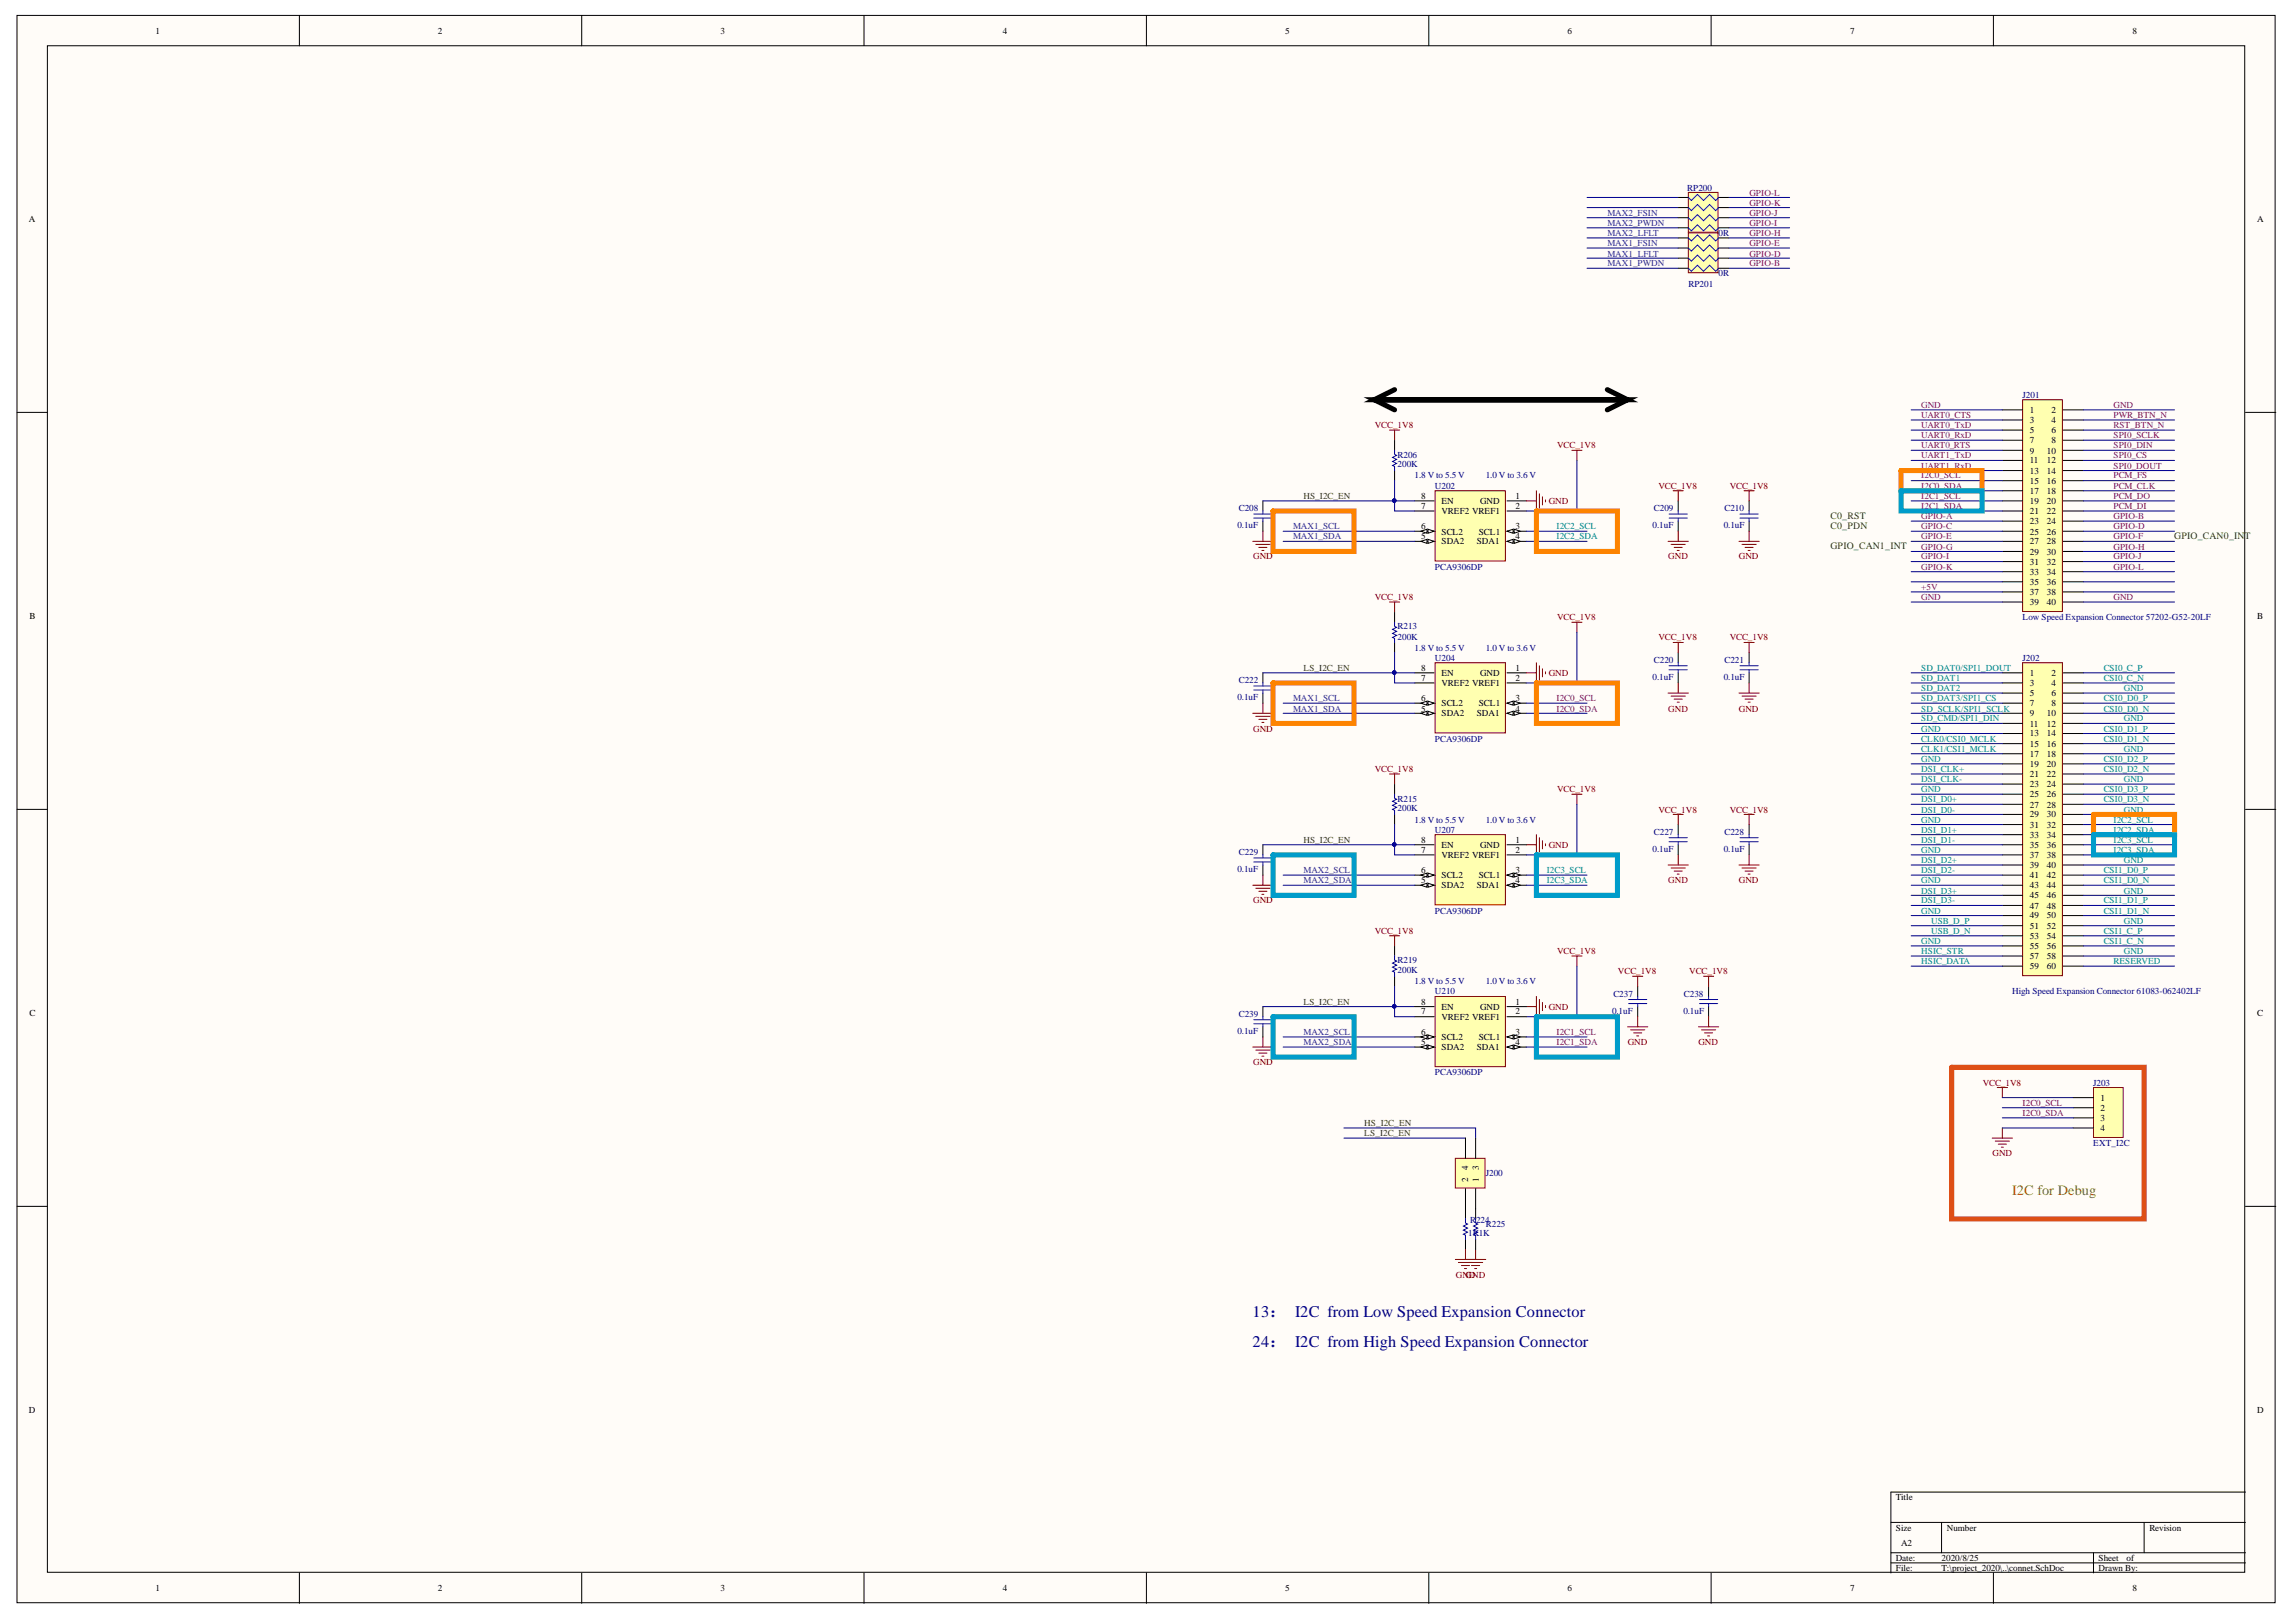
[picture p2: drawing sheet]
<svg xmlns="http://www.w3.org/2000/svg" width="297mm" height="210mm" viewBox="0 0 297 210" stroke-linecap="round" stroke-linejoin="round" font-family="sans-serif">
<defs><g id="words">
<g font-size="2.1" fill="#000080">
<text x="162" y="170.4">13： I2C from Low Speed Expansion Connector</text>
<text x="162" y="174.3">24： I2C from High Speed Expansion Connector</text>
</g>
<text font-size="1.9" fill="#808000" x="260.3" y="154.7">I2C for Debug</text>
<g font-size="1.3" fill="#008000">
<text x="236.8" y="71">GPIO_CAN1_INT</text>
<text x="236.8" y="67.2">C0_RST</text>
<text x="236.8" y="68.4">C0_PDN</text>
<text x="281.3" y="69.8">GPIO_CAN0_INT</text>
</g>
<g font-size="1.2">
<text x="20.1" y="4.4">1</text>
<text x="56.7" y="4.4">2</text>
<text x="93.2" y="4.4">3</text>
<text x="129.7" y="4.4">4</text>
<text x="166.3" y="4.4">5</text>
<text x="202.8" y="4.4">6</text>
<text x="239.3" y="4.4">7</text>
<text x="275.9" y="4.4">8</text>
<text x="3.7" y="28.7">A</text>
<text x="292" y="28.7">A</text>
<text x="262.6" y="53.5">1</text>
<text x="265.4" y="53.5">2</text>
<text x="262.6" y="54.7">3</text>
<text x="262.6" y="56.1">5</text>
<text x="262.6" y="57.4">7</text>
<text x="262.6" y="58.7">9</text>
<text x="262.6" y="60">11</text>
<text x="264.8" y="58.7">10</text>
<text x="264.8" y="60">12</text>
<text x="265.4" y="54.7">4</text>
<text x="265.4" y="56.1">6</text>
<text x="265.4" y="57.4">8</text>
<text x="183.9" y="64.5">8</text>
<text x="183.9" y="65.9">7</text>
<text x="186.5" y="65.2">EN</text>
<text x="191.5" y="65.2">GND</text>
<text x="196" y="64.5">1</text>
<text x="196" y="65.9">2</text>
<text x="262.6" y="61.3">13</text>
<text x="262.6" y="62.6">15</text>
<text x="262.6" y="63.9">17</text>
<text x="262.6" y="65.2">19</text>
<text x="264.8" y="61.3">14</text>
<text x="264.8" y="62.6">16</text>
<text x="264.8" y="63.9">18</text>
<text x="264.8" y="65.2">20</text>
<text x="183.9" y="68.5">6</text>
<text x="183.9" y="69.8">5</text>
<text x="186.5" y="69.2">SCL2</text>
<text x="186.5" y="70.5">SDA2</text>
<text x="186.5" y="66.6">VREF2 VREF1</text>
<text x="191.1" y="70.5">SDA1</text>
<text x="191.3" y="69.2">SCL1</text>
<text x="196" y="68.5">3</text>
<text x="196" y="69.8">4</text>
<text x="262.6" y="66.6">21</text>
<text x="262.6" y="67.8">23</text>
<text x="262.6" y="69.2">25</text>
<text x="262.6" y="70.5">27</text>
<text x="262.6" y="71.8">29</text>
<text x="264.8" y="66.6">22</text>
<text x="264.8" y="67.8">24</text>
<text x="264.8" y="69.2">26</text>
<text x="264.8" y="70.5">28</text>
<text x="264.8" y="71.8">30</text>
<text x="262.6" y="73.1">31</text>
<text x="262.6" y="74.4">33</text>
<text x="262.6" y="75.7">35</text>
<text x="262.6" y="77">37</text>
<text x="264.8" y="73.1">32</text>
<text x="264.8" y="74.4">34</text>
<text x="264.8" y="75.7">36</text>
<text x="264.8" y="77">38</text>
<text x="3.8" y="80.1">B</text>
<text x="262.6" y="78.3">39</text>
<text x="264.8" y="78.3">40</text>
<text x="292" y="80.1">B</text>
<text x="183.9" y="86.8">8</text>
<text x="183.9" y="88.1">7</text>
<text x="186.5" y="87.4">EN</text>
<text x="186.5" y="88.8">VREF2 VREF1</text>
<text x="191.5" y="87.4">GND</text>
<text x="196" y="86.8">1</text>
<text x="196" y="88.1">2</text>
<text x="262.6" y="87.4">1</text>
<text x="262.6" y="88.8">3</text>
<text x="265.4" y="87.4">2</text>
<text x="265.4" y="88.8">4</text>
<text x="183.9" y="90.7">6</text>
<text x="183.9" y="92.1">5</text>
<text x="186.5" y="91.4">SCL2</text>
<text x="186.5" y="92.7">SDA2</text>
<text x="191.1" y="92.7">SDA1</text>
<text x="191.3" y="91.4">SCL1</text>
<text x="196" y="90.7">3</text>
<text x="196" y="92.1">4</text>
<text x="262.6" y="90.1">5</text>
<text x="262.6" y="91.4">7</text>
<text x="262.6" y="92.7">9</text>
<text x="262.6" y="94">11</text>
<text x="262.6" y="95.3">13</text>
<text x="264.8" y="92.7">10</text>
<text x="264.8" y="94">12</text>
<text x="264.8" y="95.3">14</text>
<text x="265.4" y="90.1">6</text>
<text x="265.4" y="91.4">8</text>
<text x="262.6" y="96.6">15</text>
<text x="262.6" y="97.9">17</text>
<text x="262.6" y="99.3">19</text>
<text x="262.6" y="100.5">21</text>
<text x="262.6" y="101.9">23</text>
<text x="264.8" y="96.6">16</text>
<text x="264.8" y="97.9">18</text>
<text x="264.8" y="99.3">20</text>
<text x="264.8" y="100.5">22</text>
<text x="264.8" y="101.9">24</text>
<text x="262.6" y="103.1">25</text>
<text x="262.6" y="104.5">27</text>
<text x="262.6" y="105.8">29</text>
<text x="262.6" y="107.1">31</text>
<text x="264.8" y="103.1">26</text>
<text x="264.8" y="104.5">28</text>
<text x="264.8" y="105.8">30</text>
<text x="264.8" y="107.1">32</text>
<text x="183.9" y="109.1">8</text>
<text x="183.9" y="113">6</text>
<text x="183.9" y="110.4">7</text>
<text x="186.5" y="109.7">EN</text>
<text x="186.5" y="113.6">SCL2</text>
<text x="186.5" y="111">VREF2 VREF1</text>
<text x="191.3" y="113.6">SCL1</text>
<text x="191.5" y="109.7">GND</text>
<text x="196" y="113">3</text>
<text x="196" y="109.1">1</text>
<text x="196" y="110.4">2</text>
<text x="262.6" y="108.4">33</text>
<text x="262.6" y="109.7">35</text>
<text x="262.6" y="111">37</text>
<text x="262.6" y="112.4">39</text>
<text x="262.6" y="113.6">41</text>
<text x="264.8" y="108.4">34</text>
<text x="264.8" y="109.7">36</text>
<text x="264.8" y="111">38</text>
<text x="264.8" y="112.4">40</text>
<text x="264.8" y="113.6">42</text>
<text x="183.9" y="114.3">5</text>
<text x="186.5" y="115">SDA2</text>
<text x="191.1" y="115">SDA1</text>
<text x="196" y="114.3">4</text>
<text x="262.6" y="115">43</text>
<text x="262.6" y="116.2">45</text>
<text x="262.6" y="117.6">47</text>
<text x="262.6" y="118.9">49</text>
<text x="264.8" y="115">44</text>
<text x="264.8" y="116.2">46</text>
<text x="264.8" y="117.6">48</text>
<text x="264.8" y="118.9">50</text>
<text x="262.6" y="120.2">51</text>
<text x="262.6" y="121.5">53</text>
<text x="262.6" y="122.8">55</text>
<text x="262.6" y="124.1">57</text>
<text x="262.6" y="125.5">59</text>
<text x="264.8" y="120.2">52</text>
<text x="264.8" y="121.5">54</text>
<text x="264.8" y="122.8">56</text>
<text x="264.8" y="124.1">58</text>
<text x="264.8" y="125.5">60</text>
<text x="3.8" y="131.5">C</text>
<text x="183.9" y="130">8</text>
<text x="183.9" y="131.3">7</text>
<text x="186.5" y="130.7">EN</text>
<text x="186.5" y="132">VREF2 VREF1</text>
<text x="191.5" y="130.7">GND</text>
<text x="196" y="130">1</text>
<text x="196" y="131.3">2</text>
<text x="292" y="131.5">C</text>
<text x="183.9" y="133.9">6</text>
<text x="183.9" y="135.3">5</text>
<text x="186.5" y="134.6">SCL2</text>
<text x="186.5" y="135.9">SDA2</text>
<text x="191.1" y="135.9">SDA1</text>
<text x="191.3" y="134.6">SCL1</text>
<text x="196" y="133.9">3</text>
<text x="196" y="135.3">4</text>
<text x="271.7" y="142.4">1</text>
<text x="271.7" y="143.8">2</text>
<text x="271.7" y="145.1">3</text>
<text x="271.7" y="146.4">4</text>
<text x="190" y="152.9" transform="rotate(-90 190 152.9)">2</text>
<text x="190" y="151.4" transform="rotate(-90 190 151.4)">4</text>
<text x="191.3" y="152.9" transform="rotate(-90 191.3 152.9)">1</text>
<text x="191.3" y="151.4" transform="rotate(-90 191.3 151.4)">3</text>
<text x="3.7" y="182.8">D</text>
<text x="292" y="182.8">D</text>
<text x="245.3" y="194.1">Title</text>
<text x="245.3" y="198.1">Size</text>
<text x="245.3" y="202">Date:</text>
<text x="245.3" y="203.3">File:</text>
<text x="245.9" y="200.1">A2</text>
<text x="251.2" y="202">2020/8/25</text>
<text x="251.2" y="203.3">T:\project_2020\..\connet.SchDoc</text>
<text x="251.9" y="198.1">Number</text>
<text x="271.5" y="202">Sheet</text>
<text x="271.5" y="203.3">Drawn By:</text>
<text x="275.1" y="202">of</text>
<text x="278.1" y="198.1">Revision</text>
<text x="20.1" y="205.9">1</text>
<text x="56.7" y="205.9">2</text>
<text x="93.2" y="205.9">3</text>
<text x="129.7" y="205.9">4</text>
<text x="166.3" y="205.9">5</text>
<text x="202.8" y="205.9">6</text>
<text x="239.3" y="205.9">7</text>
<text x="275.9" y="205.9">8</text>
</g>
<g font-size="1.2" fill="#421c8b">
<text x="208" y="28">MAX2_FSIN</text>
<text x="208" y="29.2">MAX2_PWDN</text>
<text x="208" y="31.8">MAX1_FSIN</text>
<text x="208" y="34.5">MAX1_PWDN</text>
<text x="208" y="33.2">MAX1_LFLT</text>
<text x="208" y="30.6">MAX2_LFLT</text>
<text x="167.3" y="69.8">MAX1_SDA</text>
<text x="167.3" y="68.5">MAX1_SCL</text>
<text x="167.3" y="92.1">MAX1_SDA</text>
<text x="167.3" y="90.7">MAX1_SCL</text>
<text x="168.6" y="113">MAX2_SCL</text>
<text x="168.6" y="114.3">MAX2_SDA</text>
<text x="168.6" y="135.3">MAX2_SDA</text>
<text x="168.6" y="133.9">MAX2_SCL</text>
</g>
<g font-size="1.2" fill="#000080">
<text x="218.3" y="24.7">RP200</text>
<text x="222.3" y="30.6">0R</text>
<text x="222.3" y="35.7">0R</text>
<text x="218.5" y="37.1">RP201</text>
<text x="261.7" y="51.4">J201</text>
<text x="180.8" y="59.2">R206</text>
<text x="180.8" y="60.5">200K</text>
<text x="183" y="61.9">1.8 V to 5.5 V</text>
<text x="185.6" y="63.3">U202</text>
<text x="192.2" y="61.9">1.0 V to 3.6 V</text>
<text x="160.1" y="68.3">0.1uF</text>
<text x="160.3" y="66.1">C208</text>
<text x="213.8" y="68.3">0.1uF</text>
<text x="214" y="66.1">C209</text>
<text x="223" y="68.3">0.1uF</text>
<text x="223.1" y="66.1">C210</text>
<text x="185.6" y="73.7">PCA9306DP</text>
<text x="180.8" y="81.4">R213</text>
<text x="180.8" y="82.8">200K</text>
<text x="261.7" y="80.3">Low Speed Expansion Connector 57202-G52-20LF</text>
<text x="160.3" y="88.4">C222</text>
<text x="183" y="84.2">1.8 V to 5.5 V</text>
<text x="185.6" y="85.5">U204</text>
<text x="192.2" y="84.2">1.0 V to 3.6 V</text>
<text x="213.8" y="88">0.1uF</text>
<text x="214" y="85.7">C220</text>
<text x="223" y="88">0.1uF</text>
<text x="223.1" y="85.7">C221</text>
<text x="261.7" y="85.5">J202</text>
<text x="160.1" y="90.6">0.1uF</text>
<text x="185.6" y="96">PCA9306DP</text>
<text x="180.8" y="103.7">R215</text>
<text x="180.8" y="105">200K</text>
<text x="183" y="106.4">1.8 V to 5.5 V</text>
<text x="185.6" y="107.8">U207</text>
<text x="192.2" y="106.4">1.0 V to 3.6 V</text>
<text x="160.1" y="112.9">0.1uF</text>
<text x="160.3" y="110.7">C229</text>
<text x="213.8" y="110.2">0.1uF</text>
<text x="214" y="108">C227</text>
<text x="223" y="110.2">0.1uF</text>
<text x="223.1" y="108">C228</text>
<text x="185.6" y="118.3">PCA9306DP</text>
<text x="180.8" y="124.6">R219</text>
<text x="180.8" y="126">200K</text>
<text x="160.3" y="131.6">C239</text>
<text x="183" y="127.4">1.8 V to 5.5 V</text>
<text x="185.6" y="128.7">U210</text>
<text x="192.2" y="127.4">1.0 V to 3.6 V</text>
<text x="208.6" y="131.2">0.1uF</text>
<text x="208.7" y="129">C237</text>
<text x="217.8" y="131.2">0.1uF</text>
<text x="217.9" y="129">C238</text>
<text x="260.3" y="128.7">High Speed Expansion Connector 61083-062402LF</text>
<text x="160.1" y="133.8">0.1uF</text>
<text x="185.6" y="139.1">PCA9306DP</text>
<text x="270.8" y="140.5">J203</text>
<text x="270.8" y="148.3">EXT_I2C</text>
<text x="192.2" y="152.2">J200</text>
<text x="190" y="160">1K1K</text>
<text x="190.2" y="158.3">R224</text>
<text x="192.2" y="158.8">R225</text>
</g>
<g font-size="1.2" fill="#800080">
<text x="226.3" y="28">GPIO-J</text>
<text x="226.3" y="29.2">GPIO-I</text>
<text x="226.3" y="26.6">GPIO-K</text>
<text x="226.3" y="25.3">GPIO-L</text>
<text x="226.3" y="34.5">GPIO-B</text>
<text x="226.3" y="33.2">GPIO-D</text>
<text x="226.3" y="31.8">GPIO-E</text>
<text x="226.3" y="30.6">GPIO-H</text>
<text x="248.6" y="52.8">GND</text>
<text x="273.4" y="52.8">GND</text>
<text x="248.6" y="54.1">UART0_CTS</text>
<text x="248.6" y="55.4">UART0_TxD</text>
<text x="248.6" y="56.7">UART0_RxD</text>
<text x="248.6" y="58">UART0_RTS</text>
<text x="248.6" y="59.3">UART1_TxD</text>
<text x="273.4" y="54.1">PWR_BTN_N</text>
<text x="273.4" y="55.4">RST_BTN_N</text>
<text x="273.4" y="56.7">SPI0_SCLK</text>
<text x="273.4" y="58">SPI0_DIN</text>
<text x="273.4" y="59.3">SPI0_CS</text>
<text x="248.6" y="60.7">UART1_RxD</text>
<text x="248.6" y="61.9">I2C0_SCL</text>
<text x="248.6" y="63.3">I2C0_SDA</text>
<text x="248.6" y="64.5">I2C1_SCL</text>
<text x="248.6" y="65.9">I2C1_SDA</text>
<text x="273.4" y="60.7">SPI0_DOUT</text>
<text x="273.4" y="61.9">PCM_FS</text>
<text x="273.4" y="63.3">PCM_CLK</text>
<text x="273.4" y="64.5">PCM_DO</text>
<text x="273.4" y="65.9">PCM_DI</text>
<text x="248.6" y="67.2">GPIO-A</text>
<text x="248.6" y="68.5">GPIO-C</text>
<text x="248.6" y="69.8">GPIO-E</text>
<text x="248.6" y="71.1">GPIO-G</text>
<text x="273.4" y="67.2">GPIO-B</text>
<text x="273.4" y="68.5">GPIO-D</text>
<text x="273.4" y="69.8">GPIO-F</text>
<text x="273.4" y="71.1">GPIO-H</text>
<text x="248.6" y="72.4">GPIO-I</text>
<text x="248.6" y="73.7">GPIO-K</text>
<text x="248.6" y="76.4">+5V</text>
<text x="248.6" y="77.6">GND</text>
<text x="273.4" y="77.6">GND</text>
<text x="273.4" y="72.4">GPIO-J</text>
<text x="273.4" y="73.7">GPIO-L</text>
<text x="201.4" y="90.7">I2C0_SCL</text>
<text x="201.4" y="92.1">I2C0_SDA</text>
<text x="201.4" y="133.9">I2C1_SCL</text>
<text x="201.4" y="135.3">I2C1_SDA</text>
<text x="261.7" y="143.1">I2C0_SCL</text>
<text x="261.7" y="144.4">I2C0_SDA</text>
</g>
<g font-size="1.2" fill="#800000">
<text x="177.9" y="55.4">VCC_1V8</text>
<text x="201.5" y="58">VCC_1V8</text>
<text x="200.4" y="65.2">GND</text>
<text x="214.6" y="63.3">VCC_1V8</text>
<text x="223.8" y="63.3">VCC_1V8</text>
<text x="162.1" y="72.4">GND</text>
<text x="177.9" y="77.6">VCC_1V8</text>
<text x="215.8" y="72.4">GND</text>
<text x="225" y="72.4">GND</text>
<text x="201.5" y="80.3">VCC_1V8</text>
<text x="214.6" y="82.9">VCC_1V8</text>
<text x="223.8" y="82.9">VCC_1V8</text>
<text x="200.4" y="87.4">GND</text>
<text x="162.1" y="94.7">GND</text>
<text x="215.8" y="92.1">GND</text>
<text x="225" y="92.1">GND</text>
<text x="177.9" y="99.9">VCC_1V8</text>
<text x="201.5" y="102.6">VCC_1V8</text>
<text x="214.6" y="105.2">VCC_1V8</text>
<text x="223.8" y="105.2">VCC_1V8</text>
<text x="200.4" y="109.7">GND</text>
<text x="162.1" y="116.9">GND</text>
<text x="215.8" y="114.3">GND</text>
<text x="225" y="114.3">GND</text>
<text x="177.9" y="120.8">VCC_1V8</text>
<text x="201.5" y="123.4">VCC_1V8</text>
<text x="200.4" y="130.7">GND</text>
<text x="209.3" y="126">VCC_1V8</text>
<text x="218.5" y="126">VCC_1V8</text>
<text x="162.1" y="137.9">GND</text>
<text x="210.6" y="135.3">GND</text>
<text x="219.7" y="135.3">GND</text>
<text x="256.5" y="140.5">VCC_1V8</text>
<text x="257.8" y="149.6">GND</text>
<text x="188.3" y="165.3">GND</text>
<text x="189.6" y="165.3">GND</text>
</g>
<g font-size="1.2" fill="#3f4511">
<text x="168.6" y="64.5">HS_I2C_EN</text>
<text x="168.6" y="86.8">LS_I2C_EN</text>
<text x="168.6" y="109.1">HS_I2C_EN</text>
<text x="168.6" y="130">LS_I2C_EN</text>
<text x="176.5" y="145.7">HS_I2C_EN</text>
<text x="176.5" y="147">LS_I2C_EN</text>
</g>
<g font-size="1.2" fill="#008080">
<text x="201.4" y="68.5">I2C2_SCL</text>
<text x="201.4" y="69.8">I2C2_SDA</text>
<text x="248.6" y="86.8">SD_DAT0/SPI1_DOUT</text>
<text x="248.6" y="88.1">SD_DAT1</text>
<text x="248.6" y="89.5">SD_DAT2</text>
<text x="272.2" y="86.8">CSI0_C_P</text>
<text x="272.2" y="88.1">CSI0_C_N</text>
<text x="274.8" y="89.5">GND</text>
<text x="248.6" y="90.7">SD_DAT3/SPI1_CS</text>
<text x="248.6" y="92.1">SD_SCLK/SPI1_SCLK</text>
<text x="248.6" y="93.3">SD_CMD/SPI1_DIN</text>
<text x="248.6" y="94.7">GND</text>
<text x="248.6" y="96">CLK0/CSI0_MCLK</text>
<text x="272.2" y="90.7">CSI0_D0_P</text>
<text x="272.2" y="92.1">CSI0_D0_N</text>
<text x="272.2" y="94.7">CSI0_D1_P</text>
<text x="272.2" y="96">CSI0_D1_N</text>
<text x="274.8" y="93.3">GND</text>
<text x="248.6" y="97.3">CLK1/CSI1_MCLK</text>
<text x="248.6" y="98.6">GND</text>
<text x="248.6" y="99.9">DSI_CLK+</text>
<text x="248.6" y="101.2">DSI_CLK-</text>
<text x="272.2" y="98.6">CSI0_D2_P</text>
<text x="272.2" y="99.9">CSI0_D2_N</text>
<text x="274.8" y="101.2">GND</text>
<text x="274.8" y="97.3">GND</text>
<text x="248.6" y="102.6">GND</text>
<text x="248.6" y="103.8">DSI_D0+</text>
<text x="248.6" y="105.2">DSI_D0-</text>
<text x="248.6" y="107.8">DSI_D1+</text>
<text x="248.6" y="106.4">GND</text>
<text x="272.2" y="102.6">CSI0_D3_P</text>
<text x="272.2" y="103.8">CSI0_D3_N</text>
<text x="273.4" y="106.4">I2C2_SCL</text>
<text x="273.4" y="107.8">I2C2_SDA</text>
<text x="274.8" y="105.2">GND</text>
<text x="200.1" y="113">I2C3_SCL</text>
<text x="248.6" y="109.1">DSI_D1-</text>
<text x="248.6" y="111.7">DSI_D2+</text>
<text x="248.6" y="113">DSI_D2-</text>
<text x="248.6" y="110.4">GND</text>
<text x="272.2" y="113">CSI1_D0_P</text>
<text x="273.4" y="109.1">I2C3_SCL</text>
<text x="273.4" y="110.4">I2C3_SDA</text>
<text x="274.8" y="111.7">GND</text>
<text x="200.1" y="114.3">I2C3_SDA</text>
<text x="248.6" y="115.7">DSI_D3+</text>
<text x="248.6" y="116.9">DSI_D3-</text>
<text x="248.6" y="114.3">GND</text>
<text x="248.6" y="118.3">GND</text>
<text x="249.8" y="119.5">USB_D_P</text>
<text x="272.2" y="114.3">CSI1_D0_N</text>
<text x="272.2" y="116.9">CSI1_D1_P</text>
<text x="272.2" y="118.3">CSI1_D1_N</text>
<text x="274.8" y="119.5">GND</text>
<text x="274.8" y="115.7">GND</text>
<text x="248.6" y="123.4">HSIC_STR</text>
<text x="248.6" y="124.8">HSIC_DATA</text>
<text x="248.6" y="122.2">GND</text>
<text x="249.8" y="120.8">USB_D_N</text>
<text x="272.2" y="120.8">CSI1_C_P</text>
<text x="272.2" y="122.2">CSI1_C_N</text>
<text x="273.4" y="124.8">RESERVED</text>
<text x="274.8" y="123.4">GND</text>
</g>
</g></defs>
<g fill="#fffcf8" stroke="#000" stroke-width=".13">
<path d="M2.2 2h292.1v205.4h-292.1z"/>
<path d="M6.1 5.9h284.3v197.6h-284.3z"/>
</g>
<g fill="none" stroke="#000" stroke-width=".13">
<path d="M38.7 2v3.9M75.3 2v3.9M111.8 2v3.9M148.3 2v3.9M184.8 2v3.9M221.4 2v3.9M257.9 2v3.9M2.2 53.4h3.9M290.5 53.4h3.9M2.2 104.7h3.9M290.5 104.7h3.9M2.2 156.1h3.9"/>
<path d="M290.5 156.1h3.9M244.6 197h45.9M251.2 197v3.9M277.4 197v3.9M290.5 193.1h-45.9v10.5M38.7 203.6v3.9M75.3 203.6v3.9M111.8 203.6v3.9M148.3 203.6v3.9M184.8 203.6v3.9M221.4 203.6v3.9M244.6 200.9h45.9"/>
<path d="M244.6 202.3h45.9M257.9 203.6v3.9M270.8 200.9v2.7"/>
</g>
<path d="M261.7 51.7h5.1v27.4h-5.1z" fill="#ffffb0" stroke="#800000" stroke-width=".13"/>
<g fill="none" stroke="#000" stroke-width=".13">
<path d="M259 53h2.7M259 54.3h2.7M259 55.7h2.7M259 57h2.7M259 58.3h2.7M259 59.6h2.7M266.9 53h2.6M266.9 54.3h2.6M266.9 55.7h2.6M266.9 57h2.6M266.9 58.3h2.6M266.9 59.6h2.6"/>
<path d="M259 60.9h2.7M259 62.2h2.7M259 63.5h2.7M259 64.8h2.7M259 66.1h2.7M259 67.4h2.7M259 68.7h2.7M259 70.1h2.7M259 71.4h2.7M259 72.7h2.7M259 74h2.7M259 75.3h2.7"/>
<path d="M259 76.6h2.7M259 77.9h2.7M266.9 60.9h2.6M266.9 62.2h2.6M266.9 63.5h2.6M266.9 64.8h2.6M266.9 66.1h2.6M266.9 67.4h2.6M266.9 68.7h2.6M266.9 70.1h2.6M266.9 71.4h2.6M266.9 72.7h2.6"/>
<path d="M266.9 74h2.6M266.9 75.3h2.6M266.9 76.6h2.6M266.9 77.9h2.6"/>
</g>
<path d="M261.7 85.8h5.1v40.5h-5.1z" fill="#ffffb0" stroke="#800000" stroke-width=".13"/>
<g fill="none" stroke="#000" stroke-width=".13">
<path d="M259 87.1h2.7M259 88.4h2.7M259 89.7h2.7M259 91h2.7M259 92.3h2.7M259 93.6h2.7M259 94.9h2.7M259 96.2h2.7M259 97.5h2.7M259 98.9h2.7M266.9 87.1h2.6M266.9 88.4h2.6"/>
<path d="M266.9 89.7h2.6M266.9 91h2.6M266.9 92.3h2.6M266.9 93.6h2.6M266.9 94.9h2.6M266.9 96.2h2.6M266.9 97.5h2.6M266.9 98.9h2.6M259 100.2h2.7M259 101.5h2.7M259 102.8h2.7M259 104.1h2.7"/>
<path d="M259 105.4h2.7M259 106.7h2.7M259 108h2.7M259 109.3h2.7M259 110.6h2.7M259 111.9h2.7M259 113.2h2.7M259 114.6h2.7M259 115.9h2.7M259 117.2h2.7M259 118.5h2.7M259 119.8h2.7"/>
<path d="M266.9 100.2h2.6M266.9 101.5h2.6M266.9 102.8h2.6M266.9 104.1h2.6M266.9 105.4h2.6M266.9 106.7h2.6M266.9 108h2.6M266.9 109.3h2.6M266.9 110.6h2.6M266.9 111.9h2.6M266.9 113.2h2.6M266.9 114.6h2.6"/>
<path d="M266.9 115.9h2.6M266.9 117.2h2.6M266.9 118.5h2.6M266.9 119.8h2.6M259 121.1h2.7M259 122.4h2.7M259 123.7h2.7M259 125h2.7M266.9 121.1h2.6M266.9 122.4h2.6M266.9 123.7h2.6M266.9 125h2.6"/>
</g>
<path d="M203.4 58.3h1.3M204 58.3v1.3M162.1 70.1h2.6M162.5 70.4h1.8M162.9 70.8h1M163.3 71.2h.2M163.4 68.7v1.4" fill="none" stroke="#800000" stroke-width=".13"/>
<path d="M180.4 50.4l-2.6 1.3h32.8h-32.8l2.6 1.3M207.9 50.4l2.7 1.3h-32.8h32.8l-2.7 1.3" fill="none" stroke="#000" stroke-width=".66"/>
<path d="M185.7 63.5h9.1v9.1h-9.1z" fill="#ffffb0" stroke="#800000" stroke-width=".13"/>
<path d="M195 68.7h2.5" fill="none" stroke="#000" stroke-width=".13"/>
<path d="M195 68.7l.8-.2v.5z" fill="#fffcf8"/>
<path d="M195 68.7l.8-.2v.5z" fill="none" stroke="#000" stroke-width=".13"/>
<path d="M195.9 68.5l.8 .2-.8 .3z" fill="#fffcf8"/>
<path d="M195 70.1h2.5M195.9 68.5l.8 .2-.8 .3z" fill="none" stroke="#000" stroke-width=".13"/>
<path d="M195 70.1l.8-.3v.5z" fill="#fffcf8"/>
<path d="M195 70.1l.8-.3v.5z" fill="none" stroke="#000" stroke-width=".13"/>
<path d="M195.9 69.8l.8 .3-.8 .2z" fill="#fffcf8"/>
<path d="M183 64.8h2.5M183 68.7h2.5M195 64.8h2.5M195 66.1h2.5M195.9 69.8l.8 .3-.8 .2z" fill="none" stroke="#000" stroke-width=".13"/>
<path d="M184.7 68.5l.8 .2-.8 .3z" fill="#fffcf8"/>
<path d="M184.7 68.5l.8 .2-.8 .3z" fill="none" stroke="#000" stroke-width=".13"/>
<path d="M183.8 68.7l.8-.2v.5z" fill="#fffcf8"/>
<path d="M183 70.1h2.5M183.8 68.7l.8-.2v.5z" fill="none" stroke="#000" stroke-width=".13"/>
<path d="M184.7 69.8l.8 .3-.8 .2z" fill="#fffcf8"/>
<path d="M184.7 69.8l.8 .3-.8 .2z" fill="none" stroke="#000" stroke-width=".13"/>
<path d="M183.8 70.1l.8-.3v.5z" fill="#fffcf8"/>
<path d="M180.4 57v1.3M163.4 64.8v1.3M163.4 67.4v1.3M180.4 60.9v1.3M183 66.1h2.5M183.8 70.1l.8-.3v.5zM217.1 84.5v1.3M217.1 87.1v1.3M226.3 84.5v1.3M226.3 87.1v1.3" fill="none" stroke="#000" stroke-width=".13"/>
<g fill="none" stroke="#800000" stroke-width=".13">
<path d="M179.8 55.7h1.3M180.4 55.7v1.3M197.5 64.8h1.3M198.8 63.5v2.6M199.2 63.9v1.8M199.6 64.3v1M199.9 64.7v.3M162.1 92.3h2.6M162.5 92.7h1.8M162.9 93.1h1M163.3 93.5h.2M163.4 91v1.3"/>
<path d="M203.4 80.5h1.3M204 80.5v1.3M215.8 89.7h2.6M216.2 90.1h1.8M216.6 90.5h1M217 90.9h.2M217.1 88.4v1.3M225 89.7h2.6M225.4 90.1h1.8M225.6 83.1h1.3M225.8 90.5h1M226.2 90.9h.2"/>
<path d="M226.3 83.1v1.4M226.3 88.4v1.3"/>
</g>
<g fill="none" stroke="#00f" stroke-width=".13">
<path d="M180.4 58.3v.5l.3 .1-.5 .3 .5 .3-.5 .2 .5 .3-.5 .2 .2 .2v.5M162.2 66.5h2.4M162.2 67h2.4M163.4 66.1v.4M163.4 67v.4M215.9 86.2h2.4M215.9 86.7h2.4M217.1 85.8v.4M217.1 86.7v.4M225.1 86.2h2.4M225.1 86.7h2.4M226.3 85.8v.4"/>
<path d="M226.3 86.7v.4"/>
</g>
<path d="M185.7 85.8h9.1v9h-9.1z" fill="#ffffb0" stroke="#800000" stroke-width=".13"/>
<path d="M195 91h2.5" fill="none" stroke="#000" stroke-width=".13"/>
<path d="M195 91l.8-.3v.6z" fill="#fffcf8"/>
<path d="M195 91l.8-.3v.6z" fill="none" stroke="#000" stroke-width=".13"/>
<path d="M195.9 90.7l.8 .3-.8 .3z" fill="#fffcf8"/>
<path d="M195 92.3h2.5M195.9 90.7l.8 .3-.8 .3z" fill="none" stroke="#000" stroke-width=".13"/>
<path d="M195 92.3l.8-.3v.6z" fill="#fffcf8"/>
<path d="M195 92.3l.8-.3v.6z" fill="none" stroke="#000" stroke-width=".13"/>
<path d="M195.9 92l.8 .3-.8 .3z" fill="#fffcf8"/>
<path d="M183 87.1h2.5M183 91h2.5M195 87.1h2.5M195 88.4h2.5M195.9 92l.8 .3-.8 .3z" fill="none" stroke="#000" stroke-width=".13"/>
<path d="M184.7 90.7l.8 .3-.8 .3z" fill="#fffcf8"/>
<path d="M184.7 90.7l.8 .3-.8 .3z" fill="none" stroke="#000" stroke-width=".13"/>
<path d="M183.8 91l.8-.3v.6z" fill="#fffcf8"/>
<path d="M183 92.3h2.5M183.8 91l.8-.3v.6z" fill="none" stroke="#000" stroke-width=".13"/>
<path d="M184.7 92l.8 .3-.8 .3z" fill="#fffcf8"/>
<path d="M184.7 92l.8 .3-.8 .3z" fill="none" stroke="#000" stroke-width=".13"/>
<path d="M183.8 92.3l.8-.3v.6z" fill="#fffcf8"/>
<g fill="none" stroke="#000" stroke-width=".13">
<path d="M180.4 79.2v1.3M217.1 64.8v1.3M217.1 67.4v1.3M226.3 64.8v1.3M226.3 67.4v1.3M163.4 87.1v1.3M163.4 89.7v1.3M180.4 83.1v1.4M183 88.4h2.5M183.8 92.3l.8-.3v.6zM163.4 109.3v1.3M163.4 111.9v1.3"/>
<path d="M180.4 101.5v1.3M180.4 105.4v1.3M217.1 106.7v1.3M217.1 109.3v1.3M226.3 106.7v1.3M226.3 109.3v1.3M163.4 130.3v1.3M163.4 132.9v1.3M180.4 122.4v1.3M180.4 126.3v1.3M211.9 127.6v1.4M211.9 130.3v1.3"/>
<path d="M221 127.6v1.4M221 130.3v1.3"/>
</g>
<g fill="none" stroke="#800000" stroke-width=".13">
<path d="M179.8 77.9h1.3M180.4 77.9v1.3M215.8 70.1h2.6M216.2 70.4h1.8M216.5 63.5h1.3M216.6 70.8h1M217 71.2h.2M217.1 63.5v1.3M217.1 68.7v1.4M225 70.1h2.6M225.4 70.4h1.8M225.6 63.5h1.3"/>
<path d="M225.8 70.8h1M226.2 71.2h.2M226.3 63.5v1.3M226.3 68.7v1.4M197.5 87.1h1.3M198.8 85.8v2.6M199.2 86.2v1.8M199.6 86.5v1.1M199.9 86.9v.3M216.5 83.1h1.3M217.1 83.1v1.4M162.1 114.6h2.6"/>
<path d="M162.5 115h1.8M162.9 115.3h1M163.3 115.7h.2M163.4 113.2v1.4M179.8 100.2h1.3M180.4 100.2v1.3M197.5 109.3h1.3M198.8 108v2.6M199.2 108.4v1.8M199.6 108.8v1M199.9 109.2v.3M203.4 102.8h1.3"/>
<path d="M204 102.8v1.3M215.8 111.9h2.6M216.2 112.3h1.8M216.5 105.4h1.3M216.6 112.7h1M217 113.1h.2M217.1 105.4v1.3M217.1 110.6v1.3M225 111.9h2.6M225.4 112.3h1.8M225.6 105.4h1.3M225.8 112.7h1"/>
<path d="M226.2 113.1h.2M226.3 105.4v1.3M226.3 110.6v1.3M162.1 135.5h2.6M162.5 135.9h1.8M162.9 136.3h1M163.3 136.7h.2M163.4 134.2v1.3M179.8 121.1h1.3M180.4 121.1v1.3M197.5 130.3h1.3M198.8 129v2.6"/>
<path d="M199.2 129.3v1.9M199.6 129.7v1.1M199.9 130.1v.3M203.4 123.7h1.3M204 123.7v1.3M210.6 132.9h2.6M211 133.3h1.8M211.2 126.3h1.3M211.3 133.7h1.1M211.7 134.1h.3M211.9 126.3v1.3M211.9 131.6v1.3"/>
<path d="M219.7 132.9h2.7M220.1 133.3h1.9M220.4 126.3h1.3M220.5 133.7h1.1M220.9 134.1h.3M221 126.3v1.3M221 131.6v1.3M257.7 147.3h2.7M258.1 147.7h1.9M258.4 140.7h1.3M258.5 148.1h1.1M258.9 148.5h.3"/>
<path d="M259 140.7v1.3M259 146v1.3"/>
</g>
<g fill="none" stroke="#00f" stroke-width=".13">
<path d="M215.9 66.5h2.4M215.9 67h2.4M217.1 66.1v.4M217.1 67v.4M225.1 66.5h2.4M225.1 67h2.4M226.3 66.1v.4M226.3 67v.4M162.2 88.8h2.4M162.2 89.3h2.4M163.4 88.4v.4M163.4 89.3v.4"/>
<path d="M180.4 80.5v.6l.3 .1-.5 .2 .5 .3-.5 .3 .5 .2-.5 .3 .2 .1v.5M162.2 111h2.4M162.2 111.5h2.4M163.4 110.6v.4M163.4 111.5v.4M180.4 102.8v.5l.3 .1-.5 .3 .5 .3-.5 .2 .5 .3-.5 .2 .2 .2v.5M215.9 108.4h2.4M215.9 108.9h2.4M217.1 108v.4M217.1 108.9v.4M225.1 108.4h2.4M225.1 108.9h2.4"/>
<path d="M226.3 108v.4M226.3 108.9v.4M162.2 132h2.4M162.2 132.5h2.4M163.4 131.6v.4M163.4 132.5v.4M180.4 123.7v.5l.3 .2-.5 .2 .5 .3-.5 .3 .5 .2-.5 .3 .2 .1v.5M210.7 129.3h2.4M210.7 129.9h2.4M211.9 129v.3M211.9 129.9v.4M219.9 129.3h2.3"/>
<path d="M219.9 129.9h2.3M221 129v.3M221 129.9v.4"/>
</g>
<path d="M270.8 140.7h3.9v6.5h-3.9z" fill="#ffffb0" stroke="#800000" stroke-width=".13"/>
<path d="M268.2 142h2.6M268.2 143.4h2.6M268.2 144.7h2.6M268.2 146h2.6" fill="none" stroke="#000" stroke-width=".13"/>
<path d="M218.4 24.9h3.9v5.2h-3.9z" fill="#ffffb0" stroke="#800000" stroke-width=".13"/>
<path d="M217.1 29.5h1.3M217.1 28.2h1.3M217.1 26.9h1.3M217.1 25.6h1.3M222.4 29.5h1.3M222.4 28.2h1.3M222.4 26.9h1.3M222.4 25.6h1.3" fill="none" stroke="#000" stroke-width=".13"/>
<path d="M218.4 29.5l.4 .4 .8-.8 .8 .8 .8-.8 .8 .8 .4-.4M218.4 28.2l.4 .4 .8-.8 .8 .8 .8-.8 .8 .8 .4-.4M218.4 26.9l.4 .4 .8-.8 .8 .8 .8-.8 .8 .8 .4-.4M218.4 25.6l.4 .3 .8-.7 .8 .7 .8-.7 .8 .7 .4-.3" fill="none" stroke="#00f" stroke-width=".13"/>
<path d="M218.4 30.1h3.9v5.2h-3.9z" fill="#ffffb0" stroke="#800000" stroke-width=".13"/>
<path d="M217.1 34.7h1.3M217.1 33.4h1.3M217.1 32.1h1.3M217.1 30.8h1.3M222.4 34.7h1.3M222.4 33.4h1.3M222.4 32.1h1.3M222.4 30.8h1.3" fill="none" stroke="#000" stroke-width=".13"/>
<path d="M218.4 34.7l.4 .4 .8-.8 .8 .8 .8-.8 .8 .8 .4-.4M218.4 33.4l.4 .4 .8-.8 .8 .8 .8-.8 .8 .8 .4-.4M218.4 32.1l.4 .4 .8-.8 .8 .8 .8-.8 .8 .8 .4-.4M218.4 30.8l.4 .4 .8-.8 .8 .8 .8-.8 .8 .8 .4-.4" fill="none" stroke="#00f" stroke-width=".13"/>
<g fill="none" stroke="#000080" stroke-width=".13">
<path d="M205.3 25.6h11.8M205.3 26.9h11.8M205.3 28.2h11.8M205.3 29.5h11.8M205.3 30.8h11.8M205.3 32.1h11.8M205.3 33.4h11.8M205.3 34.7h11.8M223.7 25.6h7.8M223.7 26.9h7.8M223.7 28.2h7.8M223.7 29.5h7.8"/>
<path d="M223.7 30.8h7.8M223.7 32.1h7.8M223.7 33.4h7.8M223.7 34.7h7.8M204 59.6v6.5h-6.5M247.3 53h11.7M247.3 54.3h11.7M247.3 55.7h11.7M247.3 57h11.7M247.3 58.3h11.7M247.3 59.6h11.7M269.5 53h11.8"/>
<path d="M269.5 54.3h11.8M269.5 55.7h11.8M269.5 57h11.8M269.5 58.3h11.8M269.5 59.6h11.8M163.4 64.8h19.6M166 68.7h17M166 70.1h17M180.4 62.2v3.9h2.6M197.5 68.7h7.8M197.5 70.1h7.8M247.3 60.9h11.7"/>
<path d="M247.3 62.2h11.7M247.3 63.5h11.7M247.3 64.8h11.7M247.3 66.1h11.7M247.3 67.4h11.7M247.3 68.7h11.7M247.3 70.1h11.7M247.3 71.4h11.7M247.3 72.7h11.7M247.3 74h11.7M247.3 75.3h11.7M247.3 76.6h11.7"/>
<path d="M247.3 77.9h11.7M269.5 60.9h11.8M269.5 62.2h11.8M269.5 63.5h11.8M269.5 64.8h11.8M269.5 66.1h11.8M269.5 67.4h11.8M269.5 68.7h11.8M269.5 70.1h11.8M269.5 71.4h11.8M269.5 72.7h11.8M269.5 74h11.8"/>
<path d="M269.5 75.3h11.8M269.5 76.6h11.8M269.5 77.9h11.8M163.4 87.1h19.6M166 91h17M166 92.3h17M180.4 84.5v3.9h2.6M197.5 91h7.8M197.5 92.3h7.8M204 81.8v6.6h-6.5M247.3 87.1h11.7M247.3 88.4h11.7"/>
<path d="M247.3 89.7h11.7M247.3 91h11.7M247.3 92.3h11.7M247.3 93.6h11.7M247.3 94.9h11.7M247.3 96.2h11.7M247.3 97.5h11.7M247.3 98.9h11.7M269.5 87.1h11.8M269.5 88.4h11.8M269.5 89.7h11.8M269.5 91h11.8"/>
<path d="M269.5 92.3h11.8M269.5 93.6h11.8M269.5 94.9h11.8M269.5 96.2h11.8M269.5 97.5h11.8M269.5 98.9h11.8M163.4 109.3h19.6M166 113.2h17M166 114.6h17M180.4 106.7v3.9h2.6M197.5 113.2h7.8M197.5 114.6h7.8"/>
<path d="M204 104.1v6.5h-6.5M247.3 100.2h11.7M247.3 101.5h11.7M247.3 102.8h11.7M247.3 104.1h11.7M247.3 105.4h11.7M247.3 106.7h11.7M247.3 108h11.7M247.3 109.3h11.7M247.3 110.6h11.7M247.3 111.9h11.7M247.3 113.2h11.7"/>
<path d="M247.3 114.6h11.7M247.3 115.9h11.7M247.3 117.2h11.7M247.3 118.5h11.7M247.3 119.8h11.7M269.5 100.2h11.8M269.5 101.5h11.8M269.5 102.8h11.8M269.5 104.1h11.8M269.5 105.4h11.8M269.5 106.7h11.8M269.5 108h11.8"/>
<path d="M269.5 109.3h11.8M269.5 110.6h11.8M269.5 111.9h11.8M269.5 113.2h11.8M269.5 114.6h11.8M269.5 115.9h11.8M269.5 117.2h11.8M269.5 118.5h11.8M269.5 119.8h11.8M166 135.5h17M166 134.2h17M180.4 127.6v4h2.6"/>
<path d="M197.5 135.5h7.8M197.5 134.2h7.8M204 125v6.6h-6.5M247.3 121.1h11.7M247.3 122.4h11.7M247.3 123.7h11.7M247.3 125h11.7M269.5 121.1h11.8M269.5 122.4h11.8M269.5 123.7h11.8M269.5 125h11.8M259 143.4h9.2"/>
<path d="M259 144.7h9.2M259 146h9.2M259 142h9.2"/>
</g>
<g fill="#000080" stroke="#000080" stroke-width=".13">
<circle cx="180.4" cy="64.8" r=".22"/>
<circle cx="180.4" cy="87" r=".22"/>
<circle cx="180.4" cy="109.3" r=".22"/>
<circle cx="180.4" cy="130.2" r=".22"/>
</g>
<path d="M185.7 108h9.1v9.1h-9.1z" fill="#ffffb0" stroke="#800000" stroke-width=".13"/>
<path d="M195 113.2h2.5" fill="none" stroke="#000" stroke-width=".13"/>
<path d="M195 113.2l.8-.2v.5z" fill="#fffcf8"/>
<path d="M195 113.2l.8-.2v.5z" fill="none" stroke="#000" stroke-width=".13"/>
<path d="M195.9 113l.8 .2-.8 .3z" fill="#fffcf8"/>
<path d="M195 114.6h2.5M195.9 113l.8 .2-.8 .3z" fill="none" stroke="#000" stroke-width=".13"/>
<path d="M195 114.6l.8-.3v.5z" fill="#fffcf8"/>
<path d="M195 114.6l.8-.3v.5z" fill="none" stroke="#000" stroke-width=".13"/>
<path d="M195.9 114.3l.8 .3-.8 .2z" fill="#fffcf8"/>
<path d="M183 109.3h2.5M183 113.2h2.5M195 109.3h2.5M195 110.6h2.5M195.9 114.3l.8 .3-.8 .2z" fill="none" stroke="#000" stroke-width=".13"/>
<path d="M184.7 113l.8 .2-.8 .3z" fill="#fffcf8"/>
<path d="M184.7 113l.8 .2-.8 .3z" fill="none" stroke="#000" stroke-width=".13"/>
<path d="M183.8 113.2l.8-.2v.5z" fill="#fffcf8"/>
<path d="M183 114.6h2.5M183.8 113.2l.8-.2v.5z" fill="none" stroke="#000" stroke-width=".13"/>
<path d="M184.7 114.3l.8 .3-.8 .2z" fill="#fffcf8"/>
<path d="M184.7 114.3l.8 .3-.8 .2z" fill="none" stroke="#000" stroke-width=".13"/>
<path d="M183.8 114.6l.8-.3v.5z" fill="#fffcf8"/>
<path d="M183 110.6h2.5M183.8 114.6l.8-.3v.5z" fill="none" stroke="#000" stroke-width=".13"/>
<path d="M163.4 130.3h19.6" fill="none" stroke="#000080" stroke-width=".13"/>
<circle cx="180.4" cy="130.2" r=".22" fill="#000080" stroke="#000080" stroke-width=".13"/>
<path d="M185.7 129h9.1v9h-9.1z" fill="#ffffb0" stroke="#800000" stroke-width=".13"/>
<path d="M195 134.2h2.5" fill="none" stroke="#000" stroke-width=".13"/>
<path d="M195 134.2l.8-.3v.6z" fill="#fffcf8"/>
<path d="M195 134.2l.8-.3v.6z" fill="none" stroke="#000" stroke-width=".13"/>
<path d="M195.9 133.9l.8 .3-.8 .3z" fill="#fffcf8"/>
<path d="M195 135.5h2.5M195.9 133.9l.8 .3-.8 .3z" fill="none" stroke="#000" stroke-width=".13"/>
<path d="M195 135.5l.8-.3v.6z" fill="#fffcf8"/>
<path d="M195 135.5l.8-.3v.6z" fill="none" stroke="#000" stroke-width=".13"/>
<path d="M195.9 135.2l.8 .3-.8 .3z" fill="#fffcf8"/>
<path d="M183 130.3h2.5M183 134.2h2.5M195 130.3h2.5M195 131.6h2.5M195.9 135.2l.8 .3-.8 .3z" fill="none" stroke="#000" stroke-width=".13"/>
<path d="M184.7 133.9l.8 .3-.8 .3z" fill="#fffcf8"/>
<path d="M184.7 133.9l.8 .3-.8 .3z" fill="none" stroke="#000" stroke-width=".13"/>
<path d="M183.8 134.2l.8-.3v.6z" fill="#fffcf8"/>
<path d="M183 135.5h2.5M183.8 134.2l.8-.3v.6z" fill="none" stroke="#000" stroke-width=".13"/>
<path d="M184.7 135.2l.8 .3-.8 .3z" fill="#fffcf8"/>
<path d="M184.7 135.2l.8 .3-.8 .3z" fill="none" stroke="#000" stroke-width=".13"/>
<path d="M183.8 135.5l.8-.3v.6z" fill="#fffcf8"/>
<path d="M183 131.6h2.5M183.8 135.5l.8-.3v.6z" fill="none" stroke="#000" stroke-width=".13"/>
<path d="M173.9 146h17v1.3M173.9 147.3h15.7" fill="none" stroke="#000080" stroke-width=".13"/>
<path d="M252.5 138.1h24.9v19.7h-24.9z" fill="none" stroke="#de4f16" stroke-width=".66"/>
<path d="M164.7 66.1h10.5v5.3h-10.5zM198.8 66.1h10.4v5.3h-10.4zM245.9 60.9h10.5v2.6h-10.5zM164.7 88.4h10.5v5.2h-10.5zM198.8 88.4h10.4v5.2h-10.4zM270.8 105.4h10.5v2.6h-10.5z" fill="none" stroke="#fd8300" stroke-width=".66"/>
<path d="M245.9 63.5h10.5v2.6h-10.5zM164.7 110.6h10.5v5.3h-10.5zM198.8 110.6h10.4v5.3h-10.4zM270.8 108h10.5v2.6h-10.5zM164.7 131.6h10.5v5.2h-10.5zM198.8 131.6h10.4v5.2h-10.4z" fill="none" stroke="#009cca" stroke-width=".66"/>
<path d="M189.6 163h2.6M190 163.4h1.8M190.4 163.8h1M190.8 164.2h.2M190.9 161.7v1.3" fill="none" stroke="#800000" stroke-width=".13"/>
<path d="M188.3 149.9h3.8v3.8h-3.8z" fill="#ffffb0" stroke="#800000" stroke-width=".13"/>
<path d="M189.6 147.3v2.6M189.6 153.8v4M190.9 147.3v2.6M190.9 153.8v4M189.6 160.4v1.3M190.9 160.4v1.3" fill="none" stroke="#000" stroke-width=".13"/>
<path d="M189.6 157.8v.5l.3 .1-.6 .3 .6 .2-.6 .3 .6 .3-.6 .2 .3 .1v.6M190.9 157.8v.5l.3 .1-.6 .3 .6 .2-.6 .3 .6 .3-.6 .2 .3 .1v.6" fill="none" stroke="#00f" stroke-width=".13"/>
<path d="M188.3 163h2.6M188.7 163.4h1.8M189.1 163.8h1M189.5 164.2h.2M189.6 161.7v1.3" fill="none" stroke="#800000" stroke-width=".13"/>
<use href="#words"/>
</svg>
